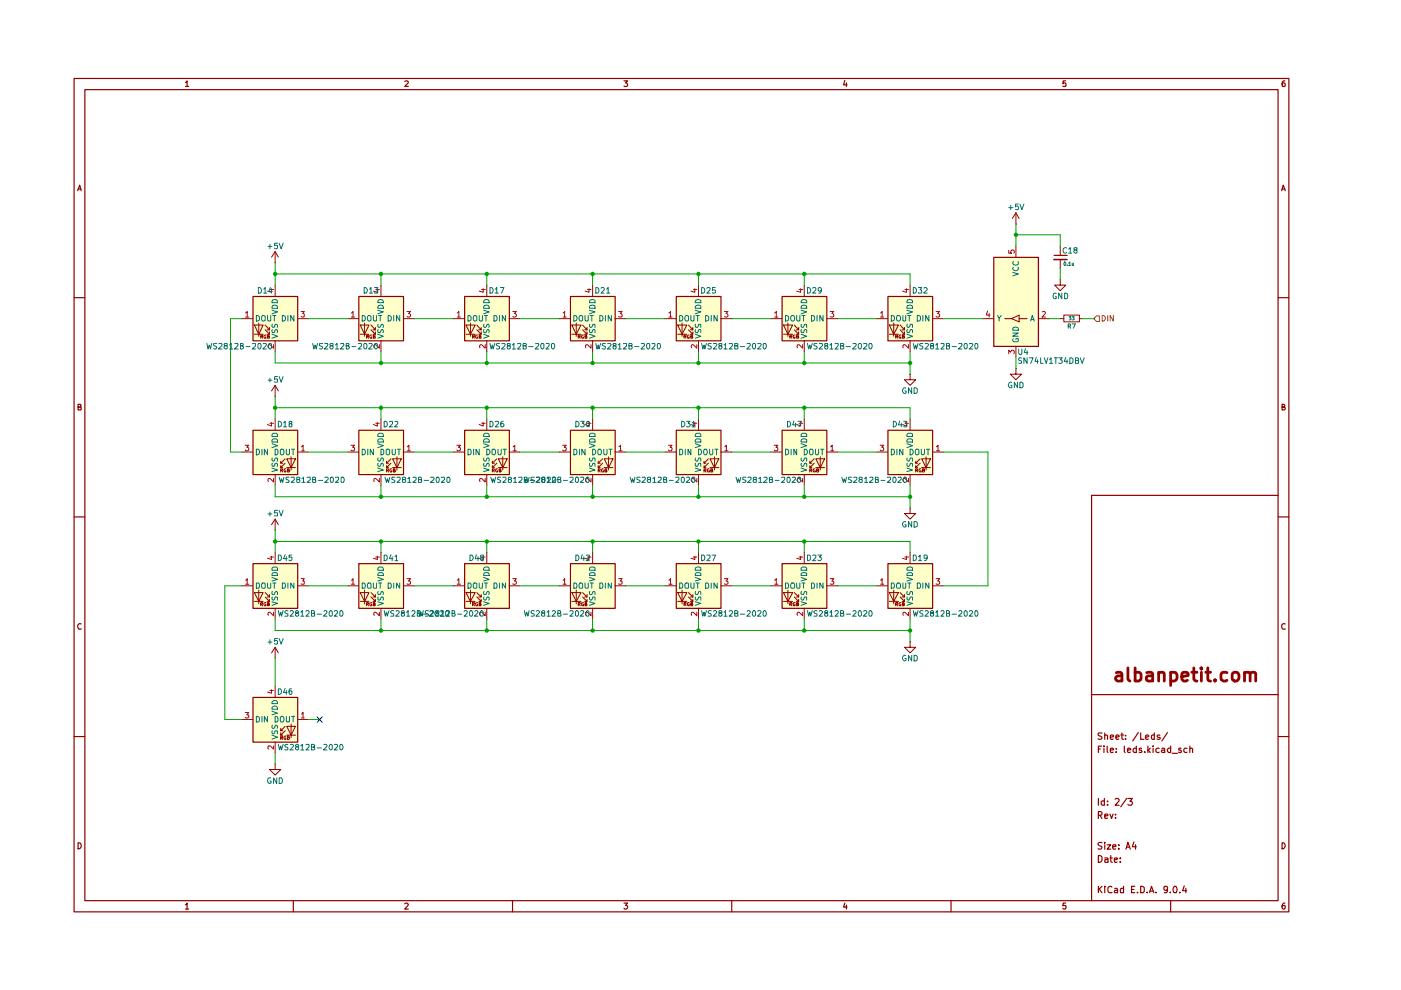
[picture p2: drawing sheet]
<svg xmlns="http://www.w3.org/2000/svg" width="297mm" height="210mm" viewBox="0 0 297 210" stroke-linecap="round" stroke-linejoin="round" font-family="sans-serif">
<g fill="none" stroke="#8f0000" stroke-width=".25">
<path d="M15.7 16.6h257.6v176.7h-257.6zM18 19h253v172h-253zM39.3 17.5l.4-.4v1.2M39.3 18.3h.7M85.8 17.2l.5-.1 .3 .3-.8 .9h.8M132.3 17.1h.8l-.5 .5 .5 .2v.4l-.2 .1-.6-.1M179.1 17.1l-.2 .9h.7M179.5 17.6v.7M225.9 17.1h-.5l-.1 .6 .2-.1 .4 .1v.6l-.6-.1M272.4 17.1l-.4 .1-.2 .5 .1 .6h.5v-.6l-.3-.1-.3 .2M16.5 40.4l.4-1.2 .3 1.2M16.6 40.1h.5"/>
<path d="M271.7 40.4l.4-1.2 .4 1.2M271.8 40.1h.6M15.7 63.1h2.3M271 63.1h2.3M16.6 86.3h.4l.1-.2v-.3l-.5-.1v1.2h.5l.1-.4-.2-.2M271.8 86.3l.5-.1v-.4l-.5-.1v1.2h.5l.2-.4-.3-.2M15.7 109.6h2.3M271 109.6h2.3M271 105h-39.6v86M17.2 132.3a.61 .61 0 0 0-.7 .3 .61 .61 0 0 0 .2 .8l.5-.1M272.5 132.3l-.3-.1a.67 .67 0 0 0-.5 .5 .67 .67 0 0 0 .3 .7l.5-.1M15.7 156.2h2.3"/>
<path d="M231.4 147.3h39.6M232.9 158.8h.4M233.6 158.2h-.7v1.4M233.6 155.4h-.6l-.2 .3 .2 .3 .6 .3a.51 .51 0 0 1-.3 .5 .51 .51 0 0 1-.5-.1M234.1 158.2v.1M234.1 158.6v1M234.2 156l.2-.2 .4 .2v.8M234.2 155.4v1.4M234.7 158.2v1.2l.2 .2M235.4 159h.7l-.1-.3-.4-.1-.2 .2v.6l.2 .2 .4-.1M235.4 156.3l.7-.1-.1-.3-.4-.1-.2 .2v.6l.2 .2 .4-.1M236.6 156.3l.7-.1-.1-.3-.4-.1-.2 .2v.6l.2 .2 .4-.1"/>
<path d="M236.7 159.4v.2M236.7 158.7v.1M237.6 155.8h.6M237.9 155.4v1.2l.3 .2M238.4 158.2v1.2l.1 .2M238.6 156.6v.2M238.6 155.9v.1M239.1 159h.6l-.1-.3-.4-.1-.1 .2v.6l.1 .2 .4-.1M240.9 158.7l-.4-.1-.3 .3v.4l.3 .3 .4-.1M240.9 158.2v1.4M241.3 155.3l-1.1 1.8M241.9 155.4v1.4h.6"/>
<path d="M242 158.7l-.3-.1-.2 .3 .1 .1h.3l.2 .4-.2 .2-.4-.1M242.7 159.4v.2M242.9 156.3l.6-.1-.1-.4-.5 .2v.6l.2 .2 .4-.1M243.4 158.2v1.4M243.5 159l.4 .6M243.9 158.6l-.5 .5M244.5 158.2v.1M244.5 158.6v1M244.7 155.9l-.3-.1-.3 .2v.6l.3 .2 .3-.1M244.7 155.4v1.4M245.7 158.7l-.4-.1-.2 .3v.4l.2 .3 .4-.1M245.9 155.9l-.3-.1-.3 .3 .3 .2h.3l.1 .3-.3 .2-.4-.1"/>
<path d="M246.3 158.7l.5-.1 .1 .2v.8M246.9 159h-.6v.2l.2 .4 .4-.1M247.5 155.3l-1.2 1.8M248.2 158.7l-.4-.1-.3 .3v.4l.3 .3 .4-.1M248.2 158.2v1.4M248.5 159.7h1.1M250.4 158.7l-.3-.1-.2 .3 .1 .1h.3l.2 .4-.2 .2-.4-.1M251.7 158.7l-.5-.1-.2 .3v.4l.2 .3 .5-.1M252.3 158.8l.1-.2 .5 .2v.8M252.3 158.2v1.4M271 156.2h2.3M16.6 178.7a.64 .64 0 0 1 .6 .6 .64 .64 0 0 1-.6 .7z"/>
<path d="M232.9 172.8h.7v-.5l-.2-.2h-.5v1.4M232.9 169.3v1.4M233.2 172.8l.4 .7M233.6 178.7l-.6-.1-.2 .3 .2 .4 .6 .3-.3 .4h-.5M234.1 169.9l-.4-.1-.2 .3v.4l.2 .2 .4-.1M234.1 169.3v1.4M234.2 173l.7-.1-.1-.2h-.6v.7h.6M234.2 178.6v.2M234.2 179.1v.9M234.7 179.1h.8l-.8 .9h.8M234.8 170.6v.1M234.8 169.9v.1"/>
<path d="M235.3 172.6l.4 .9 .3-.9M235.9 179.5h.7l-.1-.4h-.5l-.1 .2 .1 .7h.5M236.4 169.5l.6-.2 .3 .2-.1 .4-.8 .8h.9M236.5 173.4v.1M236.5 172.7v.1M237.2 179.9v.1M237.2 179.1v.2M238.9 179.6h.6M238.9 169.3l-1.3 1.8M239.1 169.3h1l-.5 .6 .4 .1 .1 .5-.3 .2-.7-.1M240.4 178.5l-.3 1h.8M240.7 179.1v.9"/>
<path d="M271.8 178.7a.64 .64 0 0 1 .7 .6 .64 .64 0 0 1-.7 .7zM39.3 191.8h.2l.2-.3v1.2M39.3 192.7h.7M62.2 191v2.3M85.8 191.6l.5-.1 .3 .2-.8 1h.8M108.7 191v2.3M132.3 191.5h.8l-.5 .5 .5 .2v.3l-.3 .2h-.3l-.2-.1M155.2 191v2.3M179.1 191.5l-.2 .8h.7M179.5 191.9v.8M201.6 191v2.3M225.9 191.5h-.5l-.1 .6 .6-.1v.7h-.4l-.2-.1"/>
<path d="M232.9 181.4h.3l.4 .3v.8l-.4 .3h-.3zM232.9 187.9v1.4M233 188.5l.6 .8M233.6 187.9l-.7 .8M234.2 181.9h.6l.1 .9M234.2 187.9v.2M234.2 188.3v1M234.9 182.2l-.7 .1v.5h.7M235.3 181.9h.5M235.5 181.4v1.2l.3 .2M235.8 188.1l-.5-.2-.4 .4v.7l.3 .3 .6-.1M236.3 182.3l.6-.1v-.3h-.6v.2v.7h.6"/>
<path d="M236.3 188.4l.4-.1 .2 .3v.7h-.6v-.5l.6-.1M237.5 182.7v.1M237.5 181.9v.2M238.2 187.9v1.4h-.6v-.9h.6M238.7 180l.4-1.4 .5 1.4M239.9 188.6h.5M240.6 187.9h-.7v1.4h.7M241.2 189.2v.1M241.9 187.9h.3l.4 .4v.7l-.2 .3h-.5zM243.2 189.2v.1M243.7 189.3l.4-1.4 .5 1.4M243.8 188.9h.7"/>
<path d="M245.1 189.2v.1M247.5 188.5v.2l-.2 .1-.5-.1v-.7l.5-.1 .2 .2v.9l-.2 .3h-.5M248.1 189.2v.1M248.2 191v2.3M249 187.9a.78 .78 0 0 1 .6 .6 .78 .78 0 0 1-.2 .8h-.4l-.2-.3a.85 .85 0 0 1 .2-1.1zM250.1 189.2v.1M251.1 187.8l-.4 1h.9M251.4 188.3v1M272.4 191.5h-.2a.93 .93 0 0 0-.3 1.2h.5l.1-.5-.1-.2h-.5l-.1 .2"/>
</g>
<g fill="none" stroke="#8f0000" stroke-width=".59">
<path d="M236.7 142.6h1l.2 .3v1.5M237.9 143.2l-1 .1a.56 .56 0 0 0-.4 .5 .56 .56 0 0 0 .4 .6h.6l.4-.2M239.1 141.6v2.4l.5 .4M240.7 142.6a.99 .99 0 0 1 1.2 .2v1.3a.86 .86 0 0 1-1.2 .1M240.7 141.6v2.8M243.1 142.6a.93 .93 0 0 1 1.3 .3v1.5M244.4 143.2l-.9 .1-.4 .2-.1 .2 .1 .5 .4 .2h.6l.3-.2M245.7 142.8a.73 .73 0 0 1 1.1 .1v1.5M245.7 142.5v1.9M248.2 142.6a.97 .97 0 0 1 1.4 .4v.8l-.2 .3a.86 .86 0 0 1-1.2 .1M248.2 142.5v2.8M250.6 143.5l1.3-.3-.1-.6-.8-.1-.4 .4v1.1l.1 .2 .3 .2h.5l.3-.2"/>
<path d="M252.7 142.5h1.1M253.1 141.6v2.4l.4 .4h.3M254.7 141.6l-.1 .1 .1 .2 .1-.2-.1-.1v.3M254.7 142.5v1.9M255.7 142.5h1M256.1 141.6v2.4l.1 .2 .5 .2M257.6 144.1l.2 .1-.2 .2-.1-.2 .1-.1v.3M260.1 142.6a.99 .99 0 0 0-1.1 .2v1.3a.86 .86 0 0 0 1.1 .1M261.3 142.8a.78 .78 0 0 1 1.4 .2v.8a.73 .73 0 0 1-.7 .6 .73 .73 0 0 1-.8-.6zM263.9 142.8a.73 .73 0 0 1 1.1 .1v1.5M263.9 142.5v1.9M265 142.9a.79 .79 0 0 1 1.1-.3l.1 1.8"/>
</g>
<g fill="#ffffc9">
<path d="M143.4 119.5h9.5v9.5h-9.5z"/>
<path d="M165.8 119.5h9.5v9.5h-9.5z"/>
<path d="M188.3 91.2h9.4v9.4h-9.4z"/>
<path d="M165.8 91.2h9.5v9.4h-9.5z"/>
<path d="M188.3 119.5h9.4v9.5h-9.4z"/>
<path d="M53.6 147.9h9.5v9.5h-9.5z"/>
<path d="M76.1 119.5h9.5v9.5h-9.5z"/>
<path d="M98.5 119.5h9.5v9.5h-9.5z"/>
<path d="M120.9 119.5h9.5v9.5h-9.5z"/>
<path d="M53.6 119.5h9.5v9.5h-9.5z"/>
<path d="M98.5 91.2h9.5v9.4h-9.5z"/>
<path d="M120.9 91.2h9.5v9.4h-9.5z"/>
<path d="M143.4 62.9h9.5v9.4h-9.5z"/>
<path d="M143.4 91.2h9.5v9.4h-9.5z"/>
<path d="M120.9 62.9h9.5v9.4h-9.5z"/>
<path d="M98.5 62.9h9.5v9.4h-9.5z"/>
<path d="M188.3 62.9h9.4v9.4h-9.4z"/>
<path d="M165.8 62.9h9.5v9.4h-9.5z"/>
<path d="M210.7 54.6h9.5v18.8h-9.5z"/>
<path d="M76.1 62.9h9.5v9.4h-9.5z"/>
<path d="M53.6 91.2h9.5v9.4h-9.5z"/>
<path d="M76.1 91.2h9.5v9.4h-9.5z"/>
<path d="M53.6 62.9h9.5v9.4h-9.5z"/>
</g>
<g fill="none" stroke="#8f0000" stroke-width=".21">
<path d="M96.1 67.6h2.4M98.8 68.9h2l-1.1 2zM98.8 70.9h2M99.7 68.5v2.8M100.2 71.4h.4v-.3l-.4-.1v.7M100.3 71.4l.3 .3M101.1 68.9l.9 1v-.5M101.1 69.9l.9 1v-.5M101.3 71l-.5 .2v.3l.2 .2h.3l-.1-.2M101.5 69.9h.5M101.5 70.9h.5M101.6 71.4l.3-.1v-.3h-.3v.7h.3l.1-.2-.1-.1"/>
<path d="M103.2 60.5v2.3M103.2 72.2v2.4M107.9 67.6h2.3M118.5 67.6h2.4M121.2 68.9h2l-1 2zM121.2 70.9h2M122.2 68.5v2.8M122.6 71.4h.4v-.3l-.4-.1v.7M122.8 71.4l.2 .3M123.5 68.9l1 1v-.5M123.5 69.9l1 1v-.5M123.7 71h-.3l-.1 .4 .1 .3h.3l-.1-.2"/>
<path d="M124 69.9h.5M124 70.9h.5M124 71.4l.4-.1-.1-.3h-.3v.7h.4l.1-.2-.2-.1M125.6 60.5v2.3M125.6 72.2v2.4M130.4 67.6h2.3M141 67.6h2.3M143.7 68.9h1.9l-1 2zM143.7 70.9h1.9M144.6 68.5v2.8M145 71.4h.5v-.3l-.5-.1v.7M145.2 71.4l.3 .3"/>
<path d="M146 68.9l.9 1v-.5M146 69.9l.9 1v-.5M146.1 71h-.2l-.2 .4 .2 .3h.2l-.1-.2M146.4 69.9h.5M146.4 70.9h.5M146.5 71.4l.3-.1-.1-.3h-.2v.7h.3l.1-.2-.2-.1M148.1 60.5v2.3M148.1 72.2v2.4M152.8 67.6h2.4M163.4 67.6h2.4M166.1 68.9h2l-1.1 2zM166.1 70.9h2"/>
<path d="M167 68.5v2.8M167.5 71.4h.4v-.3l-.4-.1v.7M167.6 71.4l.3 .3M168.4 68.9l.9 1v-.5M168.4 69.9l.9 1v-.5M168.6 71h-.3l-.2 .4 .2 .3h.3l-.1-.2M168.8 69.9h.5M168.8 70.9h.5M168.9 71.4l.3-.1v-.3h-.3v.7h.3l.1-.2-.1-.1M170.5 60.5v2.3M170.5 72.2v2.4M175.3 67.6h2.3"/>
<path d="M185.8 67.6h2.4M188.6 68.9h1.9l-1 2zM188.6 70.9h1.9M189.5 68.5v2.8M189.9 71.4h.4v-.3l-.4-.1v.7M190.1 71.4l.2 .3M190.8 68.9l1 1v-.5M190.8 69.9l1 1v-.5M191 71h-.2l-.2 .4 .2 .3h.2l-.1-.2M191.3 69.9h.5M191.3 70.9h.5M191.3 71.4h.4v-.4h-.4v.7l.5-.1-.2-.2"/>
<path d="M193 60.5v2.3M193 72.2v2.4M197.7 67.6h2.4M215.4 78.1v1.2h-1.2l1.2 1.2 1.2-1.2h-1.2M215.4 78.1h.1M96.1 95.8h2.4M103.2 88.8v2.4M104.4 99.7h.3l.1-.2-.4-.1v.7M104.4 98.2h.4M104.4 99.1h.4M104.6 99.7l.2 .4M105.3 97.3l-.9 .9v-.4"/>
<path d="M105.3 98.2l-.9 .9v-.4M105.5 99.4h-.3l-.1 .3 .1 .4h.3l-.1-.3M105.7 97.3h1.8l-.9 1.8zM105.7 99.1h1.8M105.8 99.7h.3l.1-.3h-.4v.7h.4l.1-.3-.2-.1M106.6 96.9v2.8M107.9 95.8h2.3M118.5 95.8h2.4M125.6 88.8v2.4M126.8 99.7h.4l.1-.2-.5-.1v.7M126.8 98.2h.5M126.8 99.1h.5"/>
<path d="M127 99.7l.3 .4M127.8 97.3l-1 .9v-.4M127.8 98.2l-1 .9v-.4M127.9 99.4h-.2l-.2 .3 .2 .4 .3-.1v-.2h-.2M128.1 97.3h1.9l-1 1.8zM128.1 99.1h1.9M128.3 99.7h.2l.1-.3h-.3v.7h.3l.1-.3-.2-.1M129 96.9v2.8M130.4 95.8h2.3M141 95.8h2.3M148.1 88.8v2.4M149.3 99.7h.3l.1-.2-.4-.1v.7"/>
<path d="M149.3 98.2h.4M149.3 99.1h.4M149.4 99.7l.3 .4M150.2 97.3l-.9 .9v-.4M150.2 98.2l-.9 .9v-.4M150.4 99.4h-.3l-.2 .3 .2 .4 .4-.1v-.2h-.2M150.5 97.3h1.9l-.9 1.8zM150.5 99.1h1.9M150.7 99.7h.3v-.3h-.3v.7h.3l.1-.3-.1-.1M151.5 96.9v2.8M152.8 95.8h2.4M163.4 95.8h2.4"/>
<path d="M170.5 88.8v2.4M171.7 99.7h.3l.1-.2-.4-.1v.7M171.7 98.2h.4M171.7 99.1h.4M171.9 99.7l.2 .4M172.6 97.3l-.9 .9v-.4M172.6 98.2l-.9 .9v-.4M172.8 99.4h-.2l-.2 .3 .2 .4 .3-.1v-.2h-.2M173 97.3h1.8l-.9 1.8zM173 99.1h1.8M173.1 99.7h.3l.2-.1-.1-.2h-.4v.7h.4l.1-.3-.2-.1M173.9 96.9v2.8"/>
<path d="M175.3 95.8h2.3M185.8 95.8h2.4M193 88.8v2.4M194.1 99.7h.4l.1-.2-.5-.1v.7M194.1 98.2h.5M194.1 99.1h.5M194.3 99.7l.3 .4M195.1 97.3l-1 .9v-.4M195.1 98.2l-1 .9v-.4M195.2 99.4h-.2l-.2 .3 .2 .4 .3-.1v-.2h-.1M195.4 97.3h1.9l-1 1.8zM195.4 99.1h1.9"/>
<path d="M195.6 99.7l.4-.1-.1-.2h-.3v.7h.3l.1-.3-.2-.1M196.3 96.9v2.8M197.7 95.8h2.4M58.3 112.4h.1M58.3 110.1l-.7 1.2M58.3 110.1l.7 1.2M58.3 110.1v2.3M58.3 117.1v2.4M80.8 117.1v2.4M103.2 100.6v2.4M103.2 117.1v2.4M125.6 100.6v2.4"/>
<path d="M125.6 117.1v2.4M148.1 100.6v2.4M148.1 117.1v2.4M170.5 100.6v2.4M170.5 117.1v2.4M193 107.7v1.2h-1.2l1.2 1.2 1.1-1.2h-1.1M193 107.7h.1M193 100.6v2.4M193 117.1v2.4M51.2 124.2h2.4M53.9 125.6h1.9l-.9 1.9zM53.9 127.5h1.9"/>
<path d="M54.9 125.1v2.9M55.3 128.1h.3l.1-.3h-.4v.6M55.5 128.1l.2 .3M56.2 125.6l.9 1v-.5M56.2 126.6l.9 .9v-.4M56.4 127.8l-.4 .1v.4l.1 .1h.3l-.1-.3M56.6 126.6h.5M56.6 127.5h.5M56.7 128.1l.4-.1v-.2h-.4v.6h.4v-.2l-.1-.1M58.3 139.5h.1M58.3 128.9v2.4M58.3 137.2v2.3"/>
<path d="M58.3 137.2l-.7 1.2M58.3 137.2l.7 1.2M63.1 124.2h2.3M73.7 124.2h2.3M76.4 125.6h1.8l-.9 1.9zM76.4 127.5h1.8M77.3 125.1v2.9M77.7 128.1h.4v-.3h-.4v.6M77.9 128.1l.2 .3M78.7 125.6l.9 1v-.5M78.7 126.6l.9 .9v-.4M78.8 127.8l-.4 .1v.4l.2 .1h.2l-.1-.3"/>
<path d="M79.1 126.6h.5M79.1 127.5h.5M79.2 128.1l.3-.1v-.2h-.3v.6h.3l.1-.2-.2-.1M80.8 128.9v2.4M85.5 124.2h2.3M96.1 124.2h2.4M98.8 125.6h2l-1.1 1.9zM98.8 127.5h2M99.7 125.1v2.9M100.2 128.1h.3l.1-.3h-.4v.6M100.3 128.1l.3 .3M101.1 125.6l.9 1v-.5"/>
<path d="M101.1 126.6l.9 .9v-.4M101.3 127.8l-.5 .1v.4l.2 .1h.3l-.1-.3M101.5 126.6h.5M101.5 127.5h.5M101.6 128.1l.3-.1v-.2h-.3v.6h.3l.1-.2-.1-.1M103.2 128.9v2.4M107.9 124.2h2.3M118.5 124.2h2.4M121.2 125.6h2l-1 1.9zM121.2 127.5h2M122.2 125.1v2.9M122.6 128.1h.3l.1-.3h-.4v.6"/>
<path d="M122.8 128.1l.2 .3M123.5 125.6l1 1v-.5M123.5 126.6l1 .9v-.4M123.7 127.8h-.3l-.1 .2 .1 .4h.3l-.1-.3M124 126.6h.5M124 127.5h.5M124 128.1l.4-.1v-.2h-.4v.6h.4l.1-.2-.2-.1M125.6 128.9v2.4M130.4 124.2h2.3M141 124.2h2.3M143.7 125.6h1.9l-1 1.9zM143.7 127.5h1.9"/>
<path d="M144.6 125.1v2.9M145 128.1h.4l.1-.3h-.5v.6M145.2 128.1l.3 .3M146 125.6l.9 1v-.5M146 126.6l.9 .9v-.4M146.1 127.8h-.2l-.2 .2 .2 .4h.2l-.1-.3M146.4 126.6h.5M146.4 127.5h.5M146.5 128.1l.3-.1v-.2h-.3v.6h.3l.1-.2-.2-.1M148.1 128.9v2.4M152.8 124.2h2.4M163.4 124.2h2.4"/>
<path d="M166.1 125.6h2l-1.1 1.9zM166.1 127.5h2M167 125.1v2.9M167.5 128.1h.3l.1-.3h-.4v.6M167.6 128.1l.3 .3M168.4 125.6l.9 1v-.5M168.4 126.6l.9 .9v-.4M168.6 127.8h-.3l-.2 .2 .2 .4h.3l-.1-.3M168.8 126.6h.5M168.8 127.5h.5M168.9 128.1l.3-.1v-.2h-.3v.6h.3l.1-.2-.1-.1M170.5 128.9v2.4"/>
<path d="M175.3 124.2h2.3M185.8 124.2h2.4M188.6 125.6h1.9l-1 1.9zM188.6 127.5h1.9M189.5 125.1v2.9M189.9 128.1h.3l.1-.3h-.4v.6M190.1 128.1l.2 .3M190.8 125.6l1 1v-.5M190.8 126.6l1 .9v-.4M191 127.8h-.2l-.2 .2 .2 .4h.2l-.1-.3M191.3 126.6h.5M191.3 127.5h.5"/>
<path d="M191.3 128.1h.3l.1-.3h-.4v.6h.4l.1-.2-.2-.1M193 136.1v1.1h-1.2l1.2 1.2 1.1-1.2h-1.1M193 136.1h.1M193 128.9v2.4M197.7 124.2h2.4M51.2 152.6h2.4M58.3 145.5v2.3M58.3 157.3v2.4M59.5 156.5l.4-.1v-.3l-.4-.1v.8M59.5 154.9h.4M59.5 155.9h.4M59.7 156.5l.2 .3"/>
<path d="M60.5 154l-1 .9v-.5M60.5 154.9l-1 1v-.5M60.6 156.1l-.1-.1-.2 .2v.5l.2 .1v-.3M60.8 154h1.9l-1 1.9zM60.8 155.9h1.9M61 156.4h.3v-.3l-.3-.1v.8l.4-.2-.2-.2M61.7 153.5v2.9M63.1 152.6h2.3M58.3 162v1.2h1.2l-1.2 1.1-1.2-1.1h1.2M58.3 162h.1"/>
</g>
<g fill="none" stroke="#8f0000" stroke-width=".25">
<path d="M98.5 62.9h9.5v9.4h-9.5zM120.9 62.9h9.5v9.4h-9.5zM143.4 62.9h9.5v9.4h-9.5zM165.8 62.9h9.5v9.4h-9.5zM188.3 62.9h9.4v9.4h-9.4zM98.5 91.2h9.5v9.4h-9.5zM120.9 91.2h9.5v9.4h-9.5zM143.4 91.2h9.5v9.4h-9.5zM165.8 91.2h9.5v9.4h-9.5zM188.3 91.2h9.4v9.4h-9.4zM53.6 119.5h9.5v9.5h-9.5zM76.1 119.5h9.5v9.5h-9.5z"/>
<path d="M98.5 119.5h9.5v9.5h-9.5zM120.9 119.5h9.5v9.5h-9.5zM143.4 119.5h9.5v9.5h-9.5zM165.8 119.5h9.5v9.5h-9.5zM188.3 119.5h9.4v9.5h-9.4zM53.6 147.9h9.5v9.5h-9.5z"/>
</g>
<g fill="none" stroke="#b20000" stroke-width=".21">
<path d="M96.9 66.4l.4-.4v1.2M96.9 67.2h.7M102.1 61.4h.8M102.4 61.2v.8l-.8-.3M102.9 73.1v.7l-.9-.7-.3 .2 .1 .4M108.7 66h.8l-.4 .5 .4 .2-.1 .4h-.7M119.4 66.4l.3-.4v1.2M119.4 67.2h.7M124.5 61.4h.8M124.9 61.2v.8l-.9-.3M125.3 73.1v.7l-.8-.7-.4 .2 .1 .4M131.1 66h.8l-.4 .5 .4 .2-.1 .4h-.7"/>
<path d="M141.8 66.4l.4-.4v1.2M141.8 67.2h.7M147 61.4h.7M147.3 61.2v.8l-.8-.3M147.7 73.1v.7l-.8-.7-.3 .2v.4M153.6 66h.7l-.4 .5 .4 .2v.4h-.7M164.3 66.4l.3-.4v1.2M164.3 67.2h.6M169.4 61.4h.8M169.8 61.2v.8l-.9-.3M170.2 73.1v.7l-.9-.7-.3 .2 .1 .4M176 66h.8l-.4 .5 .4 .2-.1 .4h-.7"/>
<path d="M186.7 66.4l.3-.4v1.2M186.7 67.2h.7M191.9 61.4h.7M192.2 61.2v.8l-.9-.3M192.6 73.1v.7l-.8-.7-.4 .2 .1 .4M198.5 66h.7l-.4 .5 .4 .2-.1 .4h-.6M96.9 94.4h.7l-.4 .4 .3 .1v.6l-.5 .1-.1-.2M102.1 89.7h.8M102.4 89.6v.7l-.8-.3M108.8 94.7l.3-.3v1.2M108.8 95.6h.7M119.3 94.4h.8l-.5 .4 .4 .1v.6l-.5 .1-.2-.2"/>
<path d="M124.5 89.7h.8M124.9 89.6v.7l-.9-.3M131.2 94.7l.4-.3v1.2M131.2 95.6h.7M141.7 94.4h.8l-.4 .4 .3 .1v.6l-.5 .1-.2-.2M147 89.7h.7M147.3 89.6v.7l-.8-.3M153.7 94.7l.3-.3v1.2M153.7 95.6h.6M164.2 94.4h.7l-.4 .4 .4 .3-.1 .4-.5 .1-.1-.2M169.4 89.7h.8M169.8 89.6v.7l-.9-.3"/>
<path d="M176.1 94.7l.3-.3v1.2M176.1 95.6h.7M186.6 94.4h.8l-.5 .4 .5 .3-.1 .4-.5 .1-.2-.2M191.9 89.7h.7M192.2 89.6v.7l-.9-.3M198.5 94.7l.4-.3v1.2M198.5 95.6h.7M57.2 118.1h.8M57.6 117.9v.7l-.9-.2M79.7 118.1h.7M80 117.9v.7l-.8-.2M102.1 118.1h.8"/>
<path d="M102.4 117.9v.7l-.8-.2M102.9 101.4v.8l-.9-.8-.3 .3 .1 .4M124.5 118.1h.8M124.9 117.9v.7l-.9-.2M125.3 101.4v.8l-.8-.8-.4 .3 .1 .4M147 118.1h.7M147.3 117.9v.7l-.8-.2M147.7 101.4v.8l-.8-.8-.3 .3v.4M169.4 118.1h.8M169.8 117.9v.7l-.9-.2M170.2 101.4v.8l-.9-.8-.3 .3 .1 .4M191.9 118.1h.7"/>
<path d="M192.2 117.9v.7l-.9-.2M192.6 101.4v.8l-.8-.8-.4 .3 .1 .4M52.1 123l.3-.3v1.2M52.1 123.9h.6M58 129.8v.8l-.9-.8-.3 .2 .1 .5M63.8 122.7h.7l-.3 .5 .3 .1v.5h-.7M74.5 123l.3-.3v1.2M74.5 123.9h.7M80.4 129.8v.8l-.8-.8-.4 .2 .1 .5M86.3 122.7h.7l-.4 .5 .4 .2v.3l-.1 .2-.6-.1M96.9 123l.4-.3v1.2M96.9 123.9h.7"/>
<path d="M102.9 129.8v.8l-.9-.8-.3 .2 .1 .5M108.7 122.7h.8l-.4 .5 .4 .2v.3l-.2 .2-.6-.1M119.4 123l.3-.3v1.2M119.4 123.9h.7M125.3 129.8v.8l-.8-.8-.4 .2 .1 .5M131.1 122.7h.8l-.4 .5 .4 .2v.3l-.2 .2-.6-.1M141.8 123l.4-.3v1.2M141.8 123.9h.7M147.7 129.8v.8l-.8-.8-.3 .2v.5M153.6 122.7h.7l-.4 .5 .4 .2v.3l-.1 .2-.6-.1M164.3 123l.3-.3v1.2M164.3 123.9h.6"/>
<path d="M170.2 129.8v.8l-.9-.8-.3 .2 .1 .5M176 122.7h.8l-.4 .5 .4 .2v.3l-.2 .2-.6-.1M186.7 123l.3-.3v1.2M186.7 123.9h.7M192.6 129.8v.8l-.8-.8-.4 .2 .1 .5M198.5 122.7h.7l-.4 .5 .4 .2v.3l-.1 .2-.6-.1M52 151h.7l-.4 .6h.4v.5h-.7M57.2 146.4h.8M57.6 146.2v.8l-.9-.3M58 158.2v.6l-.7-.6h-.4v.6M63.9 151.4l.4-.4v1.2M63.9 152.2h.6"/>
</g>
<g fill="none" stroke="#006f6f" stroke-width=".21">
<path d="M99.2 66.9l.6 .2 .1 .3-.1 .5-.3 .2h-.3zM100.6 66.9l.5 .2v.8l-.5 .2a.78 .78 0 0 1 0-1.2zM101.6 66.9v.9l.3 .3 .4-.1v-1.1M102.5 65.8l1.2 .3-1.2 .4M102.5 70.9l1.2 .4-1.2 .4M102.6 69.8l-.1 .6 .2 .1h.3l.2-.5 .3-.2 .2 .3-.1 .4M102.6 68.7l-.1 .5 .3 .2 .2-.1 .2-.5 .3-.1 .2 .3-.1 .4M102.7 64.8h.8l.2 .6h-1.2zM102.7 63.6h.8l.2 .6h-1.2zM102.7 66.9h.7M103 66.9v1.2M104.7 66.9l.6 .2 .1 .3-.1 .5-.3 .2h-.3z"/>
<path d="M105.9 66.9v1.2M107.2 66.9v1.2l-.7-1.2v1.2M121.7 66.9l.6 .2v.3v.5l-.4 .2h-.2zM122.9 67.1l.2-.2 .4 .2v.8l-.2 .2-.4-.2zM124 66.9v.9l.3 .3 .4-.1v-1.1M125 65.8l1.2 .3-1.2 .4M125 70.9l1.2 .4-1.2 .4M125.1 69.8l-.1 .6 .1 .1h.4l.3-.7 .4 .2v.5M125.1 68.7v.6h.4l.1-.5 .4-.1 .2 .1v.6M125.1 64.8h.9l.2 .1v.5h-1.2zM125.1 63.6h.9l.2 .2v.4h-1.2zM125.1 66.9h.7"/>
<path d="M125.5 66.9v1.2M127.2 66.9l.6 .2v.3v.5l-.4 .2h-.2zM128.4 66.9v1.2M129.6 66.9v1.2l-.7-1.2v1.2M144.1 66.9l.6 .2 .1 .3-.1 .5-.3 .2h-.3zM145.3 67.1l.2-.2 .5 .2-.1 .9-.4 .1-.2-.2zM146.5 66.9v.9l.2 .3 .5-.1v-1.1M147.4 65.8l1.2 .3-1.2 .4M147.4 70.9l1.2 .4-1.2 .4M147.5 69.8l-.1 .6 .2 .1h.3l.4-.7 .3 .2v.5M147.5 68.7v.6h.4l.2-.5 .3-.1 .2 .1v.6M147.6 64.8h.8l.2 .1v.5h-1.2z"/>
<path d="M147.6 63.6h.8l.2 .2v.4h-1.2zM147.6 66.9h.7M147.9 66.9v1.2M149.6 66.9l.6 .2 .1 .3-.1 .5-.3 .2h-.3zM150.8 66.9v1.2M152.1 66.9v1.2l-.7-1.2v1.2M166.5 66.9l.6 .2 .1 .3-.1 .5-.3 .2h-.3zM167.7 67.1l.3-.2a.6 .6 0 0 1 .5 .6 .6 .6 0 0 1-.5 .6l-.4-.5zM168.9 66.9v.9l.3 .3 .4-.1v-1.1M169.8 65.8l1.2 .3-1.2 .4M169.8 70.9l1.2 .4-1.2 .4M169.9 69.8l-.1 .6 .2 .1h.3l.4-.7 .3 .2v.5"/>
<path d="M169.9 68.7v.6h.4l.2-.5 .4-.1 .1 .1v.6M170 64.8h.9l.1 .1v.5h-1.2zM170 63.6h.9l.1 .2v.4h-1.2zM170 66.9h.7M170.3 66.9v1.2M172 66.9a.6 .6 0 0 1 .7 .6 .6 .6 0 0 1-.7 .6zM173.2 66.9v1.2M174.5 66.9v1.2l-.7-1.2v1.2M189 66.9l.6 .2 .1 .3-.1 .5-.4 .2h-.2zM190.2 67.1l.2-.2a.6 .6 0 0 1 .5 .6 .6 .6 0 0 1-.5 .6l-.3-.5zM191.4 66.9v1.1l.2 .1 .4-.1v-1.1M192.3 65.8l1.2 .3-1.2 .4"/>
<path d="M192.3 70.9l1.2 .4-1.2 .4M192.4 69.8l-.1 .6 .1 .1h.4l.3-.7 .4 .2v.5M192.4 68.7v.6h.4l.2-.5 .3-.1 .2 .1v.6M192.4 64.8h.9l.2 .1v.5h-1.2zM192.4 63.6h.9l.2 .2v.4h-1.2zM192.4 66.9h.7M192.8 66.9v1.2M194.5 66.9h.3l.4 .2v.7l-.4 .3h-.3zM195.7 66.9v1.2M196.9 66.9v1.2l-.6-1.2v1.2M99.2 95.2h.5a.66 .66 0 0 1 .2 .8 .66 .66 0 0 1-.7 .4zM100.4 95.2v1.2"/>
<path d="M101.6 95.2v1.2l-.7-1.2v1.2M102.5 94.1l1.2 .4-1.2 .4M102.5 99.2l1.2 .5-1.2 .3M102.6 93.2l.3-.2h.6l.2 .4v.3h-1.2zM102.6 92l.3-.1h.6l.2 .3v.3h-1.2zM102.6 98.2l-.1 .4 .3 .3 .2-.1 .2-.5 .3-.1 .2 .3-.1 .4M102.6 97.1l-.1 .4 .3 .3 .2-.1 .3-.6h.3v.7M103.2 95.2h.4a.66 .66 0 0 1 .3 .8 .66 .66 0 0 1-.7 .4zM104.3 95.4l.2-.2h.4a.86 .86 0 0 1-.1 1.2l-.5-.1zM105.6 95.2v1l.2 .2 .5-.2v-1M106.7 95.2h.7M107 95.2v1.2"/>
<path d="M121.7 95.2h.4a.66 .66 0 0 1 .2 .8 .66 .66 0 0 1-.6 .4zM122.9 95.2v1.2M124 95.2v1.2l-.6-1.2v1.2M125 94.1l1.2 .4-1.2 .4M125 99.2l1.2 .5-1.2 .3M125.1 93.2l.2-.2h.6l.3 .2v.5h-1.2zM125.1 92l.2-.1h.6l.3 .1v.5h-1.2zM125.1 98.2v.6h.4l.1-.5 .4-.1 .2 .1v.6M125.1 97.1l-.1 .4 .2 .3 .3-.1 .2-.6h.4l.1 .7M125.6 95.2h.5a.66 .66 0 0 1 .2 .8 .66 .66 0 0 1-.7 .4zM126.9 95.2h.4a.86 .86 0 0 1 0 1.2h-.3a.86 .86 0 0 1-.1-1.2zM128 95.2v1l.3 .2 .4-.2v-1"/>
<path d="M129.1 95.2h.7M129.5 95.2v1.2M144.1 95.2h.4a.66 .66 0 0 1 .3 .8 .66 .66 0 0 1-.7 .4zM145.3 95.2v1.2M146.5 95.2v1.2l-.6-1.2v1.2M147.4 94.1l1.2 .4-1.2 .4M147.4 99.2l1.2 .5-1.2 .3M147.5 98.2v.6h.4l.2-.5 .3-.1 .2 .1v.6M147.5 97.1l-.1 .4 .3 .3 .2-.1 .3-.6h.3l.1 .7M147.6 93.1l.7-.1 .3 .2v.5h-1.2zM147.6 91.9h.7l.3 .1v.5h-1.2zM148.1 95.2h.4a.66 .66 0 0 1 .2 .8 .66 .66 0 0 1-.6 .4z"/>
<path d="M149.4 95.2h.4a.86 .86 0 0 1-.1 1.2h-.3a.86 .86 0 0 1 0-1.2zM150.5 95.2v1l.2 .2 .4-.2v-1M151.6 95.2h.6M151.9 95.2v1.2M166.5 95.2h.5a.66 .66 0 0 1 .2 .8 .66 .66 0 0 1-.7 .4zM167.7 95.2v1.2M168.9 95.2v1.2l-.6-1.2v1.2M169.8 94.1l1.2 .4-1.2 .4M169.8 99.2l1.2 .5-1.2 .3M169.9 93.2l.3-.2h.6l.2 .2v.5h-1.2zM169.9 92l.3-.1h.6l.2 .1v.5h-1.2zM169.9 98.2v.6h.4l.2-.5 .4-.1 .1 .1v.6"/>
<path d="M169.9 97.1l-.1 .4 .3 .3 .2-.1 .3-.6h.3l.1 .7M170.5 95.2h.4a.66 .66 0 0 1 .3 .8 .66 .66 0 0 1-.7 .4zM171.8 95.2h.4l.2 .2v.9l-.5 .1a.86 .86 0 0 1-.1-1.2zM172.9 95.2v1l.2 .2 .5-.2v-1M174 95.2h.7M174.3 95.2v1.2M189 95.2h.4a.66 .66 0 0 1 .2 .8 .66 .66 0 0 1-.6 .4zM190.2 95.2v1.2M191.4 95.2v1.2l-.6-1.2v1.2M192.3 94.1l1.2 .4-1.2 .4M192.3 99.2l1.2 .5-1.2 .3M192.4 93.2l.2-.2h.6l.3 .2v.5h-1.2z"/>
<path d="M192.4 92l.2-.1h.6l.3 .1v.5h-1.2zM192.4 98.2v.6h.4l.2-.5 .3-.1 .2 .1v.6M192.4 97.1l-.1 .4 .2 .3 .3-.1 .2-.6h.4l.1 .7M193 95.2h.4a.66 .66 0 0 1 .2 .8 .66 .66 0 0 1-.6 .4zM194.2 95.2h.4l.2 .2v.9l-.5 .1a.86 .86 0 0 1-.1-1.2zM195.3 95.2v1l.3 .2 .4-.2v-1M196.4 95.2h.7M196.8 95.2v1.2M54.4 123.6h.4l.1 .2 .1 .5-.2 .4h-.4zM55.6 123.6h.4l.2 .2v.8l-.6 .1a.87 .87 0 0 1 0-1.1zM56.7 123.6v.9l.2 .2 .5-.1v-1M57.7 122.4l1.1 .5-1.1 .3"/>
<path d="M57.7 127.6l1.1 .3-1.1 .5M57.7 121.6l.3-.2h.6l.2 .6h-1.1zM57.7 120.4l.3-.2h.6l.2 .4v.3h-1.1zM57.7 126.6v.4l.2 .3 .4-.3 .1-.4h.4v.7M57.7 125.4v.5l.1 .2 .5-.2v-.3l.2-.2 .3 .2v.5M57.8 123.6h.7M58.2 123.6v1.1M59.9 123.6h.4l.2 .2v.5l-.2 .4h-.4zM61 123.6v1.1M62.3 123.6v1.1l-.7-1.1v1.1M76.8 123.6h.4l.2 .2 .1 .5-.3 .4h-.4zM78.1 123.6h.4l.2 .2v.8l-.6 .1a.87 .87 0 0 1 0-1.1z"/>
<path d="M79.2 123.6v.9l.1 .2 .5-.1v-1M80.1 122.4l1.2 .5-1.2 .3M80.1 127.6l1.2 .3-1.2 .5M80.2 121.6l.2-.2h.6l.3 .6h-1.2zM80.2 120.4l.2-.2h.6l.3 .4v.3h-1.2zM80.2 126.6l-.1 .4 .2 .3 .3-.1 .3-.6h.3v.7M80.2 125.4l-.1 .5 .2 .2h.3l.3-.7 .4 .2-.1 .5M80.3 123.6h.6M80.6 123.6v1.1M82.3 123.6h.4l.2 .2 .1 .5-.3 .4h-.4zM83.5 123.6v1.1M84.8 123.6v1.1l-.7-1.1v1.1"/>
<path d="M99.2 123.6h.5l.1 .2 .1 .5-.2 .4h-.5zM100.5 123.6h.4l.2 .2v.8l-.6 .1a.87 .87 0 0 1 0-1.1zM101.6 123.6v.9l.2 .2 .5-.1v-1M102.5 122.4l1.2 .5-1.2 .3M102.5 127.6l1.2 .3-1.2 .5M102.6 121.6l.3-.2h.6l.2 .6h-1.2zM102.6 120.4l.3-.2h.6l.2 .4v.3h-1.2zM102.6 126.6l-.1 .4 .3 .3 .2-.1 .3-.6h.3v.7M102.6 125.4l-.1 .5 .2 .2h.3l.4-.7 .3 .2-.1 .5M102.7 123.6h.7M103 123.6v1.1M104.7 123.6h.5l.1 .2 .1 .5-.2 .4h-.5z"/>
<path d="M105.9 123.6v1.1M107.2 123.6v1.1l-.7-1.1v1.1M121.7 123.6h.4l.2 .2v.5l-.2 .4h-.4zM122.9 123.6h.5l.1 .2v.8l-.6 .1a.87 .87 0 0 1 0-1.1zM124 123.6v.9l.2 .2 .5-.1v-1M125 122.4l1.2 .5-1.2 .3M125 127.6l1.2 .3-1.2 .5M125.1 121.6l.2-.2h.6l.3 .2v.4h-1.2zM125.1 120.4l.2-.2h.6l.3 .2v.5h-1.2zM125.1 126.6l-.1 .4 .2 .3 .3-.1 .2-.6h.4l.1 .7M125.1 125.4l-.1 .5 .1 .2h.4l.3-.7 .4 .2v.5M125.1 123.6h.7"/>
<path d="M125.5 123.6v1.1M127.2 123.6h.4l.2 .2v.5l-.2 .4h-.4zM128.4 123.6v1.1M129.6 123.6v1.1l-.7-1.1v1.1M144.1 123.6h.4l.2 .2 .1 .5-.3 .4h-.4zM145.4 123.6h.5l.1 .2v.8l-.6 .1a.87 .87 0 0 1 0-1.1zM146.5 123.6v.9l.1 .2 .6-.1v-1M147.4 122.4l1.2 .5-1.2 .3M147.4 127.6l1.2 .3-1.2 .5M147.5 120.4l.2-.2h.6l.3 .2v.5h-1.2zM147.5 126.6l-.1 .4 .3 .3 .2-.1 .3-.6h.3l.1 .7M147.5 125.4l-.1 .5 .2 .2h.3l.4-.7 .3 .2v.5"/>
<path d="M147.6 121.5l.7-.1 .3 .2v.4h-1.2zM147.6 123.6h.7M147.9 123.6v1.1M149.6 123.6h.4l.2 .2 .1 .5-.3 .4h-.4zM150.8 123.6v1.1M152.1 123.6v1.1l-.7-1.1v1.1M166.5 123.6h.5l.1 .2 .1 .5-.2 .4h-.5zM167.8 123.6h.5a.87 .87 0 0 1 0 1.1h-.5a.87 .87 0 0 1 0-1.1zM168.9 123.6v.9l.2 .2 .5-.1v-1M169.8 122.4l1.2 .5-1.2 .3M169.8 127.6l1.2 .3-1.2 .5M169.9 121.6l.3-.2h.6l.2 .2v.4h-1.2z"/>
<path d="M169.9 120.4l.3-.2h.6l.2 .2v.5h-1.2zM169.9 126.6l-.1 .4 .3 .3 .2-.1 .3-.6h.3l.1 .7M169.9 125.4l-.1 .5 .2 .2h.3l.4-.7 .3 .2v.5M170 123.6h.7M170.3 123.6v1.1M172 123.6h.5l.1 .2 .1 .5-.2 .4h-.5zM173.2 123.6v1.1M174.5 123.6v1.1l-.7-1.1v1.1M189 123.6h.4l.2 .2 .1 .5-.3 .4h-.4zM190.2 123.6h.6a.87 .87 0 0 1 0 1.1h-.6a.87 .87 0 0 1 0-1.1zM191.4 123.6l.1 1.1 .5-.1v-1M192.3 122.4l1.2 .5-1.2 .3"/>
<path d="M192.3 127.6l1.2 .3-1.2 .5M192.4 121.6l.2-.2h.6l.3 .2v.4h-1.2zM192.4 120.4l.2-.2h.6l.3 .2v.5h-1.2zM192.4 126.6l-.1 .4 .2 .3 .3-.1 .2-.6h.4l.1 .7M192.4 125.4l-.1 .5 .1 .2h.4l.3-.7 .4 .2v.5M192.4 123.6h.7M192.8 123.6v1.1M194.5 123.6h.5l.2 .3v.6l-.2 .2h-.5zM195.7 123.6v1.1M196.9 123.6v1.1l-.6-1.1v1.1M54.4 151.9a.66 .66 0 0 1 .6 .4 .66 .66 0 0 1-.2 .8h-.4zM55.5 151.9v1.2"/>
<path d="M56.7 151.9v1.2l-.7-1.2v1.2M57.7 150.8l1.1 .4-1.1 .4M57.7 155.9l1.1 .4-1.1 .4M57.7 149.9l.6-.2a.57 .57 0 0 1 .5 .7h-1.1zM57.7 148.8l.6-.3a.57 .57 0 0 1 .5 .7h-1.1zM57.7 154.9v.5l.2 .2 .4-.2 .1-.5h.4v.7M57.7 153.8v.5l.1 .1 .5-.1v-.3l.2-.2 .3 .2v.4M58.3 151.9l.5 .1 .1 .2v.6l-.1 .3h-.5zM59.4 152.1l.5-.2a.86 .86 0 0 1 .1 1.2h-.4l-.2-.2zM60.7 151.9l.1 1.2h.5l.1-1.2M61.8 151.9h.7M62.1 151.9v1.2"/>
</g>
<path d="M232.5 67h.6v1.2h-.6l-.6-.6z" fill="#fff"/>
<path d="M232.5 67h.6v1.2h-.6l-.6-.6zM233.7 66.9a.6 .6 0 0 1 .7 .6 .6 .6 0 0 1-.7 .6zM234.9 66.9v1.2M236.1 66.9v1.2l-.7-1.2v1.2" fill="none" stroke="#7c6100" stroke-width=".21"/>
<g fill="none" stroke="#8f0000" stroke-width=".21">
<path d="M58.3 55.7h.1M58.3 53.3l-.7 1.2M58.3 53.3l.7 1.2M58.3 53.3v2.4M215.4 47.5h.1M215.4 45.1v2.4M215.4 52.2v2.3M215.4 45.1l.7 1.2M215.4 45.1l-.8 1.2M224.8 59.3v1.2h-1.2l1.2 1.1 1.2-1.1h-1.2M224.8 59.3h.1M224.8 52.2v1.9"/>
<path d="M224.8 55v1.9M51.2 67.6h2.4M53.9 68.9h1.9l-.9 2zM53.9 70.9h1.9M54.9 68.5v2.8M55.3 71.4h.3v-.4h-.3v.7M55.5 71.4l.2 .3M56.2 68.9l.9 1v-.5M56.2 69.9l.9 1v-.5M56.4 71l-.4 .2v.3l.1 .2h.3l-.1-.2M56.6 69.9h.5M56.6 70.9h.5"/>
<path d="M56.7 71.4l.4-.1-.1-.3h-.3v.7h.4v-.2l-.1-.1M58.3 60.5v2.3M58.3 72.2v2.4M63.1 67.6h2.3M73.7 67.6h2.3M76.4 68.9h1.8l-.9 2zM76.4 70.9h1.8M77.3 68.5v2.8M77.7 71.4h.4v-.4h-.4v.7M77.9 71.4l.2 .3M78.7 68.9l.9 1v-.5M78.7 69.9l.9 1v-.5"/>
<path d="M78.8 71l-.4 .2v.3l.2 .2h.2l-.1-.2M79.1 69.9h.5M79.1 70.9h.5M79.2 71.4l.3-.1-.1-.3h-.2v.7h.3l.1-.2-.2-.1M80.8 60.5v2.3M80.8 72.2v2.4M85.5 67.6h2.3M193 79.3v1.2h-1.2l1.2 1.2 1.1-1.2h-1.1M193 79.3h.1M208.3 67.6h2.4M213 67.6h1.5M214.5 67.6l1.6-.8v1.4z"/>
<path d="M215.4 73.4v2.4M216.1 67.6h1.7M220.1 67.6h2.4M224.8 67.6h.8M225.6 66.8h3.3v1.4h-3.3zM228.9 67.6h.6M51.2 95.8h2.4M58.3 84.1h.1M58.3 81.7v2.4M58.3 88.8v2.4M58.3 81.7l-.7 1.2M58.3 81.7l.7 1.2"/>
<path d="M59.5 99.7h.4v-.2l-.4-.1v.7M59.5 98.2h.4M59.5 99.1h.4M59.7 99.7l.2 .4M60.5 97.3l-1 .9v-.4M60.5 98.2l-1 .9v-.4M60.6 99.4h-.2l-.2 .3 .2 .4h.2l-.1-.3M60.8 97.3h1.9l-1 1.8zM60.8 99.1h1.9M61 99.7h.2l.1-.3h-.3v.7h.3l.1-.3-.2-.1M61.7 96.9v2.8M63.1 95.8h2.3"/>
<path d="M73.7 95.8h2.3M80.8 88.8v2.4M82 99.7h.3l.1-.2-.4-.1v.7M82 98.2h.4M82 99.1h.4M82.1 99.7l.3 .4M82.9 97.3l-.9 .9v-.4M82.9 98.2l-.9 .9v-.4M83.1 99.4h-.3l-.2 .3 .2 .4h.3l-.1-.3M83.2 97.3h1.9l-.9 1.8zM83.2 99.1h1.9M83.4 99.7h.3v-.3h-.3v.7h.3l.1-.3-.1-.1"/>
<path d="M84.2 96.9v2.8M85.5 95.8h2.3M58.3 100.6v2.4M80.8 100.6v2.4"/>
</g>
<path d="M210.7 54.6h9.5v18.8h-9.5zM223.5 54.1h2.8M53.6 62.9h9.5v9.4h-9.5zM76.1 62.9h9.5v9.4h-9.5zM53.6 91.2h9.5v9.4h-9.5zM76.1 91.2h9.5v9.4h-9.5z" fill="none" stroke="#8f0000" stroke-width=".25"/>
<g fill="none" stroke="#b20000" stroke-width=".21">
<path d="M213.9 53.1v.6h.6l-.2-.4 .2-.3 .5 .1v.6M52.1 66.4l.3-.4v1.2M52.1 67.2h.6M57.2 61.4h.8M57.6 61.2v.8l-.9-.3M58 73.1v.7l-.9-.7-.3 .2 .1 .4M63.8 66h.7l-.3 .5 .3 .1v.5h-.7M74.5 66.4l.3-.4v1.2M74.5 67.2h.7M79.7 61.4h.7M80 61.2v.8l-.8-.3M80.4 73.1v.7l-.8-.7-.4 .2 .1 .4"/>
<path d="M86.3 66h.7l-.4 .5 .4 .2v.4h-.7M209.4 66l-.3 .8h.8M209.7 66.5v.7M213.9 75v-.7l.4 .4 .2-.4h.5v.7M221 66.1l.4-.1 .3 .4-.8 .8h.8M52 94.4h.7l-.4 .4 .4 .1v.6l-.5 .1-.2-.2M57.2 89.7h.8M57.6 89.6v.7l-.9-.3M63.9 94.7l.4-.3v1.2M63.9 95.6h.6M74.4 94.4h.8l-.4 .4 .3 .1v.6l-.5 .1-.2-.2M79.7 89.7h.7"/>
<path d="M80 89.6v.7l-.8-.3M86.4 94.7l.3-.3v1.2M86.4 95.6h.6M58 101.4v.8l-.9-.8-.3 .3 .1 .4M80.4 101.4v.8l-.8-.8-.4 .3 .1 .4"/>
</g>
<g fill="none" stroke="#006f6f" stroke-width=".21">
<path d="M214.7 57.7l1.2 .4-1.2 .4M214.9 56.6l-.2 .3a.67 .67 0 0 0 .5 .5 .67 .67 0 0 0 .7-.3l-.1-.5M214.9 55.5l-.2 .2a.67 .67 0 0 0 .5 .5 .67 .67 0 0 0 .7-.2l-.1-.5M54.4 66.9l.5 .2 .1 .3-.1 .5-.3 .2h-.2zM55.7 66.9l.5 .2v.8l-.5 .2a.78 .78 0 0 1 0-1.2zM56.7 66.9v.9l.3 .3 .4-.1v-1.1M57.7 65.8l1.1 .3-1.1 .4M57.7 70.9l1.1 .4-1.1 .4M57.7 69.8v.6l.1 .1h.3l.4-.7 .3 .3v.4M57.7 68.7v.6a.44 .44 0 0 0 .5 0 .44 .44 0 0 0 .1-.5h.5v.6M57.8 64.8h.9l.1 .6h-1.1zM57.8 63.6h.9l.1 .6h-1.1z"/>
<path d="M57.8 66.9h.7M58.2 66.9v1.2M59.9 66.9l.6 .2v.3v.5l-.4 .2h-.2zM61 66.9v1.2M62.3 66.9v1.2l-.7-1.2v1.2M76.8 66.9l.6 .2 .1 .3-.1 .5-.4 .2h-.2zM78.1 66.9l.6 .2v.8l-.6 .2a.78 .78 0 0 1 0-1.2zM79.2 66.9v.9l.2 .3 .4-.1v-1.1M80.1 65.8l1.2 .3-1.2 .4M80.1 70.9l1.2 .4-1.2 .4M80.2 69.8l-.1 .6 .2 .1h.3l.3-.7 .4 .3-.1 .4M80.2 68.7v.6h.4l.2-.5 .2-.1 .3 .3-.1 .4"/>
<path d="M80.3 64.8h.8l.2 .6h-1.2zM80.3 63.6h.8l.2 .6h-1.2zM80.3 66.9h.6M80.6 66.9v1.2M82.3 66.9l.6 .2 .1 .3-.1 .5-.4 .2h-.2zM83.5 66.9v1.2M84.8 66.9v1.2l-.7-1.2v1.2M211.5 66.9l.3 .6 .5-.6M211.8 67.5v.6M214.7 70.6h1.2l-1.2 .7h1.2M214.8 71.8l-.1 .3 .4 .4h.5l.3-.2v-.5h-.5v.2M214.9 69.4h.8l.2 .2v.4h-1.2z"/>
<path d="M218.5 68.1l.4-1.2 .4 1.2M218.6 67.7h.6M54.4 95.2h.4a.66 .66 0 0 1 .2 .8 .66 .66 0 0 1-.6 .4zM55.5 95.2v1.2M56.7 95.2v1.2l-.7-1.2v1.2M57.7 94.1l1.1 .4-1.1 .4M57.7 99.2l1.1 .5-1.1 .3M57.7 93.2l.3-.2h.6l.2 .4v.3h-1.1zM57.7 92l.3-.1h.6l.2 .3v.3h-1.1zM57.7 98.2v.6a.44 .44 0 0 0 .5-.1 .44 .44 0 0 0 .1-.4h.5v.6M57.7 97.1v.4l.2 .3 .4-.3 .1-.4h.4v.7M58.3 95.2h.5l.1 .3v.6l-.3 .3h-.3z"/>
<path d="M59.4 95.4l.2-.2h.4a.86 .86 0 0 1-.1 1.2l-.5-.1zM60.7 95.2v1l.3 .2 .4-.2v-1M61.8 95.2h.7M62.1 95.2v1.2M76.8 95.2h.4a.66 .66 0 0 1 .2 .8 .66 .66 0 0 1-.6 .4zM78 95.2v1.2M79.2 95.2v1.2l-.7-1.2v1.2M80.1 94.1l1.2 .4-1.2 .4M80.1 99.2l1.2 .5-1.2 .3M80.2 93.2l.2-.2h.6l.3 .4v.3h-1.2zM80.2 92l.2-.1h.6l.3 .3v.3h-1.2zM80.2 98.2v.6h.4l.2-.5 .2-.1 .3 .3-.1 .4"/>
<path d="M80.2 97.1l-.1 .4 .2 .3 .3-.1 .3-.6h.3v.7M80.8 95.2h.4l.2 .3v.6l-.4 .3h-.2zM81.9 95.4l.1-.2h.5a.86 .86 0 0 1-.1 1.2l-.5-.1zM83.1 95.2v1l.3 .2 .4-.2v-1M84.2 95.2h.7M84.6 95.2v1.2"/>
</g>
<path d="M223.4 55h2.8" fill="none" stroke="#8f0000" stroke-width=".34"/>
<g fill="none" stroke="#00a000" stroke-width=".21">
<path d="M58.3 58.1h134.7v2.4M58.3 55.7v4.8M80.8 58.1v2.4M103.2 58.1v2.4M125.6 58.1v2.4M148.1 58.1v2.4M170.5 58.1v2.4M215.4 47.5v4.7M215.4 49.8h9.4v2.4M224.8 56.9v2.4M51.2 67.6h-2.3v28.2h2.3M58.3 74.6v2.4h134.7"/>
<path d="M65.4 67.6h8.3M80.8 74.6v2.4M87.8 67.6h8.3M103.2 74.6v2.4M110.2 67.6h8.3M125.6 74.6v2.4M132.7 67.6h8.3M148.1 74.6v2.4M155.2 67.6h8.2M170.5 74.6v2.4M177.6 67.6h8.2M193 74.6v4.7"/>
<path d="M200.1 67.6h8.2M215.4 75.8v2.3M222.5 67.6h2.3M229.5 67.6h2.4M58.3 86.4h134.7v2.4M58.3 84.1v4.7M65.4 95.8h8.3M80.8 86.4v2.4M87.8 95.8h8.3M103.2 86.4v2.4M110.2 95.8h8.3M125.6 86.4v2.4"/>
<path d="M132.7 95.8h8.3M148.1 86.4v2.4M155.2 95.8h8.2M170.5 86.4v2.4M177.6 95.8h8.2M200.1 95.8h9.4v28.4h-9.4M58.3 114.8h134.7v2.3M58.3 103v2.3h134.7M58.3 112.4v4.7M80.8 103v2.3M80.8 114.8v2.3M103.2 103v2.3"/>
<path d="M103.2 114.8v2.3M125.6 103v2.3M125.6 114.8v2.3M148.1 103v2.3M148.1 114.8v2.3M170.5 103v2.3M170.5 114.8v2.3M193 103v4.7M51.2 124.2h-3.5v28.4h3.5M58.3 131.3v2.4h134.7M58.3 139.5v6M65.4 124.2h8.3"/>
<path d="M80.8 131.3v2.4M87.8 124.2h8.3M103.2 131.3v2.4M110.2 124.2h8.3M125.6 131.3v2.4M132.7 124.2h8.3M148.1 131.3v2.4M155.2 124.2h8.2M170.5 131.3v2.4M177.6 124.2h8.2M193 131.3v4.8M58.3 159.7v2.3"/>
<path d="M65.4 152.6h2.3"/>
</g>
<path d="M67.2 152l1.1 1.2M68.3 152l-1.1 1.2" fill="none" stroke="#00008f" stroke-width=".21"/>
<g fill="#00a000">
<circle cx="170.5" cy="114.8" r=".47"/>
<circle cx="148.1" cy="114.8" r=".47"/>
<circle cx="193" cy="105.3" r=".47"/>
<circle cx="170.5" cy="105.3" r=".47"/>
<circle cx="148.1" cy="105.3" r=".47"/>
<circle cx="170.5" cy="133.7" r=".47"/>
<circle cx="193" cy="133.7" r=".47"/>
<circle cx="148.1" cy="133.7" r=".47"/>
<circle cx="125.6" cy="133.7" r=".47"/>
<circle cx="125.6" cy="105.3" r=".47"/>
<circle cx="125.6" cy="114.8" r=".47"/>
<circle cx="58.3" cy="114.8" r=".47"/>
<circle cx="103.2" cy="133.7" r=".47"/>
<circle cx="80.8" cy="133.7" r=".47"/>
<circle cx="103.2" cy="114.8" r=".47"/>
<circle cx="103.2" cy="105.3" r=".47"/>
<circle cx="103.2" cy="86.4" r=".47"/>
<circle cx="103.2" cy="77" r=".47"/>
<circle cx="125.6" cy="77" r=".47"/>
<circle cx="125.6" cy="86.4" r=".47"/>
<circle cx="125.6" cy="58.1" r=".47"/>
<circle cx="148.1" cy="58.1" r=".47"/>
<circle cx="103.2" cy="58.1" r=".47"/>
<circle cx="170.5" cy="77" r=".47"/>
<circle cx="148.1" cy="86.4" r=".47"/>
<circle cx="170.5" cy="86.4" r=".47"/>
<circle cx="148.1" cy="77" r=".47"/>
<circle cx="170.5" cy="58.1" r=".47"/>
<circle cx="193" cy="77" r=".47"/>
<circle cx="215.4" cy="49.8" r=".47"/>
<circle cx="58.3" cy="58.1" r=".47"/>
<circle cx="58.3" cy="86.4" r=".47"/>
<circle cx="80.8" cy="58.1" r=".47"/>
<circle cx="80.8" cy="77" r=".47"/>
<circle cx="80.8" cy="86.4" r=".47"/>
<circle cx="80.8" cy="114.8" r=".47"/>
<circle cx="80.8" cy="105.3" r=".47"/>
</g>
<g fill="none" stroke="#006f6f" stroke-width=".21">
<path d="M56.8 52.2h.9M57.2 51.8v.9M58.8 51.6h-.5l-.1 .5h.6v.5l-.1 .1h-.4l-.1-.1M59.2 51.6l.4 1.1 .4-1.1M213.9 44h.9M214.3 43.5v.9M215.9 43.3h-.6v.6l.4-.2 .3 .2-.1 .5h-.6M216.2 43.3l.5 1.1 .4-1.1M225.7 55.5l.3 .2v.4l-.2 .2a.43 .43 0 0 1-.3-.4 .43 .43 0 0 1 .2-.4zM226.1 52.6l-.2-.1a.6 .6 0 0 0-.5 .6 .6 .6 0 0 0 .5 .6l.2-.2M226.3 56.2v.1M226.6 55.8l.2-.3v.8"/>
<path d="M226.6 52.8l.3-.3v1.2M226.6 56.3h.4M226.6 53.7h.6M227.3 55.8v.4h.3M227.6 55.8v.5M227.9 53l-.2-.3 .1-.1h.5v.3l-.5 .2-.1 .2 .2 .4 .4-.2v-.4l-.1-.1M43.9 72.8l.2 1.2 .3-.8 .2 .8 .3-1.2M46 72.8l-.7 .1v.3l.7 .5-.3 .3-.4-.1M46.4 72.9l.6-.1 .1 .4-.8 .8h.8M47.8 73.3l-.3-.3 .2-.2h.4l.1 .4-.7 .3v.2l.3 .3 .4-.2v-.4l-.2-.1M48.7 73.2l.3-.4v1.2M48.7 74h.7"/>
<path d="M49.8 72.9l.6-.1 .1 .4-.8 .8h.8M51 73.3h.5v-.5h-.5v1.2h.4l.2-.4-.3-.3M52.2 73.5h.8M53.5 72.9h.7v.4l-.7 .7h.7M54.7 73l.2-.2a.6 .6 0 0 1 .5 .4 .6 .6 0 0 1-.2 .7l-.3 .1-.2-.3zM54.8 61a.66 .66 0 0 1 .6 .4 .66 .66 0 0 1-.2 .7h-.4zM55.8 72.9l.6-.1 .1 .4-.8 .8h.8M55.9 61.3l.3-.3v1.1M55.9 62.1h.7M57.1 72.8h.3l.2 .2v.7l-.3 .3a.71 .71 0 0 1-.2-1.2zM57.3 61l-.3 .8h.7M57.6 61.4v.7"/>
<path d="M58.8 79.8h-.5l-.1 .6 .6-.1v.6h-.6M59.2 79.8l.4 1.2 .4-1.2M66.3 72.8l.2 1.2 .3-.8 .3 .8 .2-1.2M68.4 72.8l-.7 .1v.3l.7 .5-.2 .3-.5-.1M68.8 72.9l.6-.1 .1 .4-.8 .8h.8M70.2 73.3l-.3-.3 .2-.2h.4l.1 .4-.7 .3v.2l.3 .3 .4-.2v-.4l-.2-.1M71.1 73.2l.4-.4v1.2M71.1 74h.7M72.2 72.9l.6-.1 .1 .4-.8 .8h.8M73.4 73.3h.5v-.5h-.5v1.2h.4l.3-.4-.4-.3M74.6 73.5h.8M75.9 72.9h.7v.4l-.7 .7h.7"/>
<path d="M77.1 73l.2-.2a.6 .6 0 0 1 .6 .4 .6 .6 0 0 1-.3 .7l-.2 .1-.3-.3zM77.2 61a.66 .66 0 0 1 .7 .4 .66 .66 0 0 1-.3 .7h-.4zM78.2 72.9l.6-.1 .1 .4-.8 .8h.8M78.3 61.3l.4-.3v1.1M78.3 62.1h.7M79.4 61h.7l-.3 .5 .3 .1v.5h-.7M79.5 72.8h.3l.2 .2v.7l-.2 .3a.71 .71 0 0 1-.3-1.2zM103.9 72.8l.2 1.2 .3-.8 .2 .8 .3-1.2M103.9 61a.66 .66 0 0 1 .6 .4 .66 .66 0 0 1-.2 .7h-.4zM105 61.3h.2l.1-.3v1.1M105 62.1h.7M105.9 72.8h-.5l-.2 .2 .2 .3 .5 .2v.3l-.2 .2-.5-.1"/>
<path d="M106.1 61h.7l-.5 1.1M106.4 72.9l.5-.1 .2 .4-.8 .8h.8M107.8 73.3l-.3-.2 .1-.3h.5v.4l-.5 .1-.1 .2 .1 .4 .2 .1 .4-.3-.1-.4h-.2M108.6 73.2l.4-.4v1.2M108.6 74h.7M109.7 72.9h.7v.4l-.7 .7h.7M110.9 73.3h.5l.2-.3-.2-.2h-.5v1.2h.5l.2-.2v-.3l-.3-.2M112.1 73.5h.9M113.5 72.9l.6-.1 .1 .4-.7 .8h.7M114.8 72.8h.3l.2 .2v.7l-.2 .3a.71 .71 0 0 1-.3-1.2zM115.8 72.9l.5-.1 .1 .5-.7 .7h.7M116.9 73l.2-.2a.6 .6 0 0 1 .6 .4 .6 .6 0 0 1-.3 .7l-.2 .1-.3-.3z"/>
<path d="M126.3 72.8l.3 1.2 .2-.8 .2 .8 .3-1.2M126.3 61a.66 .66 0 0 1 .7 .4 .66 .66 0 0 1-.3 .7h-.4zM127.4 61.1l.2-.1h.3l.2 .1v.4l-.7 .6h.7M128.4 72.8h-.6l-.1 .2 .1 .3 .6 .2v.3l-.2 .2-.5-.1M128.6 61.3l.3-.3v1.1M128.6 62.1h.7M128.9 72.9l.5-.1 .1 .4-.7 .8h.7M130.2 73.3l-.2-.2v-.3h.6v.4l-.6 .1v.2v.4l.2 .1 .4-.3v-.4h-.2M131.1 73.2l.3-.4v1.2M131.1 74h.6M132.2 72.9h.6v.4l-.6 .7h.6M133.3 73.3h.6l.1-.3-.1-.2h-.6v1.2h.6l.1-.2v-.3l-.2-.2"/>
<path d="M134.5 73.5h1M136 72.9l.6-.1 .1 .4-.8 .8h.8M137.2 72.8h.4l.2 .2v.7l-.3 .3a.71 .71 0 0 1-.3-1.2zM138.3 72.9l.5-.1 .1 .5-.7 .7h.7M139.4 73l.1-.2a.6 .6 0 0 1 .6 .4 .6 .6 0 0 1-.2 .7l-.3 .1-.2-.3zM148.8 72.8l.2 1.2 .3-.8 .1 .8 .4-1.2M148.8 61a.66 .66 0 0 1 .6 .4 .66 .66 0 0 1-.2 .7h-.4zM149.9 61.1l.1-.1h.4l.1 .1v.4l-.6 .6h.6M150.8 72.8h-.5l-.2 .2 .2 .3 .5 .2v.3l-.2 .2-.5-.1M151.3 72.9l.5-.1 .2 .4-.8 .8h.8M151.6 61h-.6v.6l.6-.1 .1 .1v.4l-.1 .1h-.6M152.7 73.3l-.3-.2 .1-.3h.5v.4l-.5 .1-.1 .2 .1 .4 .2 .1 .4-.3-.1-.4h-.2"/>
<path d="M153.5 73.2l.3-.4v1.2M153.5 74h.7M154.6 72.9h.7v.4l-.7 .7h.7M155.8 73.3h.5l.2-.3-.2-.2h-.5v1.2h.5l.2-.2v-.3l-.3-.2M157 73.5h.9M158.4 72.9l.6-.1 .1 .4-.8 .8h.8M159.7 72.8h.3l.2 .2v.7l-.3 .3a.71 .71 0 0 1-.2-1.2zM160.7 72.9l.5-.1 .2 .4-.8 .8h.8M161.8 73l.2-.2a.6 .6 0 0 1 .5 .4 .6 .6 0 0 1-.2 .7l-.2 .1-.3-.3zM171.2 72.8l.2 1.2 .3-.8 .2 .8 .3-1.2M171.2 61a.66 .66 0 0 1 .7 .4 .66 .66 0 0 1-.3 .7h-.4zM172.3 61.1l.2-.1h.3l.2 .1v.4l-.7 .6h.7"/>
<path d="M173.2 72.8h-.5l-.1 .2 .1 .3 .5 .2v.3l-.1 .2-.5-.1M173.7 72.9l.5-.1 .2 .4-.7 .8h.7M174.2 61.5l-.3 .2-.4-.1v-.5l.4-.1a.81 .81 0 0 1 0 1.1h-.3M175.1 73.3l-.3-.2 .1-.3h.5v.4l-.5 .1-.1 .2v.2l.3 .3 .4-.3-.1-.4h-.1M175.9 73.2l.4-.4v1.2M175.9 74h.7M177 72.9h.7v.4l-.7 .7h.7M178.2 73.3h.5l.2-.3-.2-.2h-.5v1.2h.5l.2-.2v-.3l-.3-.2M179.4 73.5h.9M180.8 72.9l.6-.1 .1 .4-.7 .8h.7M182.1 72.8h.4l.1 .2v.7l-.2 .3a.71 .71 0 0 1-.3-1.2zM183.1 72.9l.5-.1 .2 .4-.8 .8h.8"/>
<path d="M184.2 73l.2-.2a.6 .6 0 0 1 .6 .4 .6 .6 0 0 1-.3 .7l-.2 .1-.3-.3zM193.6 72.8l.3 1.2 .2-.8 .2 .8 .3-1.2M193.6 61a.66 .66 0 0 1 .7 .4 .66 .66 0 0 1-.2 .7h-.5zM194.7 61h.7l-.3 .5 .3 .1v.5h-.7M195.7 72.8h-.5l-.2 .2 .2 .3 .5 .2v.3l-.2 .2-.5-.1M195.9 61.1l.4-.1 .3 .3-.8 .8h.8M196.2 72.9l.5-.1 .1 .4-.7 .8h.7M197.5 73.3l-.2-.2 .1-.3h.5v.4l-.5 .1-.1 .2v.2l.2 .3 .5-.3-.1-.4h-.2M198.4 73.2l.3-.4v1.2M198.4 74h.7M199.5 72.9h.7v.4l-.7 .7h.7M200.7 73.3h.5l.1-.3-.1-.2h-.5v1.2h.5l.1-.2v-.3l-.2-.2"/>
<path d="M201.8 73.5h1M203.3 72.9l.6-.1 .1 .4-.8 .8h.8M204.6 72.8h.3l.2 .2v.7l-.3 .3a.71 .71 0 0 1-.2-1.2zM205.6 72.9l.5-.1 .1 .4-.7 .8h.7M206.8 72.9v-.1a.6 .6 0 0 1 .6 .4 .6 .6 0 0 1-.2 .7l-.3 .1-.1-.2zM216 74v.9l.2 .3h.3l.2-.3v-.9M216.6 75.9h-.6v.4l.6 .3v.4h-.6M217.4 73.9l-.2 .9h.7M217.8 75.9v1.1l-.7-1.1v1.1M217.8 74.3v.9M218.3 75.9h.7l-.5 1.1M219.7 75.8l-.2 .8h.6"/>
<path d="M220 76.3v.7M220.6 75.9v1.1h.5M221.4 75.9l.4 1.1 .4-1.1M222.5 76.2l.3-.3v1.1M222.5 77h.7M223.5 75.9h.7M223.9 75.9v1.1M223.9 62.2l-.1-.1a.68 .68 0 0 0-.3 1.2h.4v-.5h-.1M224.5 75.9h.7l-.4 .4 .3 .1v.6h-.6M225.1 62.1v1.2l-.6-1.2v1.2M225.7 62.1a.66 .66 0 0 1 .7 .5 .66 .66 0 0 1-.3 .7h-.4zM226 75.8l-.4 .8h.8"/>
<path d="M226.2 76.3v.7M226.5 69.2l.5-.1v-.4h-.5v.9M226.7 67.1h.4l-.3 .3 .3 .3-.4 .1M226.7 69.2l.3 .4M226.8 75.9h.4l.3 .2v.7l-.3 .2h-.4zM227.3 67.1h.5l-.3 .3 .3 .3-.5 .1M227.3 68.7h.7l-.4 .9M228 76.5h.4l.3-.3-.1-.3h-.6v1.1h.5h.2v-.5h-.3M229 75.9l.4 1.1 .5-1.1M56.8 80.6h.9M57.2 80.2v.8M59 89.3l.6 .2 .1 .3-.1 .5-.3 .2h-.3z"/>
<path d="M60.1 89.7l.4-.4v1.2M60.1 90.5h.7M61.5 89.8l-.2-.1v-.3h.6v.3l-.6 .2v.5l.2 .1 .4-.1v-.5l-.2-.1M81.4 89.3l.6 .2 .1 .3-.1 .5-.3 .2h-.3zM82.5 89.4h.7v.4l-.7 .7h.7M83.7 89.4h.6v.4l-.6 .7h.6M103.9 89.3l.6 .2 .1 .3-.1 .5-.4 .2h-.2zM105 89.4h.7v.4l-.7 .7h.7M106.7 89.3l-.5 .3v.8h.6v-.4l-.2-.3h-.3l-.1 .3M122.1 89.3a.6 .6 0 0 1 .7 .6 .6 .6 0 0 1-.7 .6zM123.1 89.3h.8l-.5 .4 .4 .1v.6h-.7M124.5 89.4l.2-.1 .3 .3v.7l-.4 .2a.7 .7 0 0 1-.1-1.1z"/>
<path d="M144.5 89.3a.6 .6 0 0 1 .7 .6 .6 .6 0 0 1-.7 .6zM145.5 89.3h.8l-.4 .4 .3 .1v.6h-.7M146.7 89.7l.4-.4v1.2M146.7 90.5h.7M167 89.3a.6 .6 0 0 1 .6 .6 .6 .6 0 0 1-.6 .6zM168.3 89.2l-.2 .9h.7M168.7 89.7v.8M169.2 89.3h.7l-.5 1.2M189.4 89.3a.6 .6 0 0 1 .7 .6 .6 .6 0 0 1-.7 .6zM190.8 89.2l-.3 .9h.8M191.1 89.7v.8M191.6 89.3h.7l-.4 .4 .4 .2v.5h-.7"/>
<path d="M192 82.3l-.1-.1a.66 .66 0 0 0-.5 .5 .66 .66 0 0 0 .2 .7l.5-.1v-.4h-.2M193.3 82.2v1.2l-.7-1.2v1.2M193.8 82.2h.3l.4 .3v.6l-.2 .3h-.5zM214.5 81.1l-.1-.1a.66 .66 0 0 0-.6 .5 .66 .66 0 0 0 .2 .7l.5-.1v-.4h-.2M215.7 81v1.2l-.6-1.2v1.2M216.2 81h.4l.3 .4v.6l-.2 .2h-.5zM56.8 109h.9M57.2 108.5v.9M58.8 108.2h-.5l-.1 .6 .6-.1v.6h-.6M59 117.7h.4a.66 .66 0 0 1 .3 .7 .66 .66 0 0 1-.7 .5zM59.2 108.2l.4 1.2 .4-1.2M59.2 101.2l.3 1.1 .2-.8 .2 .8 .3-1.1"/>
<path d="M60.5 117.6l-.4 .8h.8M60.7 118v.9M61.3 101.2h-.6v.5l.5 .2 .1 .2-.1 .2h-.6M61.7 101.3h.7v.4l-.7 .6h.7M61.9 117.7h-.6v.5h.6v.5l-.2 .2h-.3l-.1-.2M63.1 101.7l-.2-.4 .5-.1 .2 .2-.3 .3-.4 .1 .1 .5h.4l.2-.4-.3-.2M64 101.5l.3-.3v1.1M64 102.3h.7M65.1 101.3h.7v.4l-.7 .6h.7M66.3 101.7h.5v-.5h-.5v1.1h.6l.1-.4-.3-.2M67.5 101.9h.9M68.9 101.3l.5-.1 .2 .3-.8 .8h.8"/>
<path d="M70.1 101.3l.1-.1a.6 .6 0 0 1 .6 .4 .6 .6 0 0 1-.3 .7l-.4-.1zM71.1 101.3h.7v.4l-.7 .6h.7M72.5 101.2a.6 .6 0 0 1 .6 .4 .6 .6 0 0 1-.3 .7h-.3l-.2-.2v-.8zM81.4 117.7h.5a.66 .66 0 0 1 .2 .7 .66 .66 0 0 1-.7 .5zM81.6 101.2l.4 1.1 .1-.8 .3 .8 .2-1.1M82.9 117.6l-.4 .8h.8M83.1 118v.9M83.7 101.2h-.6v.5l.6 .2v.2v.2h-.6M83.7 118l.4-.3v1.2M83.7 118.9h.6M84.2 101.3h.6v.4l-.6 .6h.6M85.5 101.7l-.2-.4 .6-.1 .1 .2-.2 .3-.5 .1 .1 .5h.5l.1-.2v-.2l-.2-.2"/>
<path d="M86.4 101.5l.4-.3v1.1M86.4 102.3h.7M87.5 101.3h.7v.4l-.7 .6h.7M88.7 101.7h.5l.1-.4-.6-.1v1.1h.6l.1-.4-.2-.2M89.9 101.9h.9M91.4 101.3l.5-.1 .1 .3-.7 .8h.7M92.5 101.3l.1-.1a.6 .6 0 0 1 .6 .4 .6 .6 0 0 1-.2 .7l-.5-.1zM93.6 101.3h.6v.4l-.6 .6h.6M94.7 101.3l.2-.1a.6 .6 0 0 1 .6 .4 .6 .6 0 0 1-.3 .7h-.3l-.2-.2zM99.7 117.7h.4a.66 .66 0 0 1 .2 .7 .66 .66 0 0 1-.6 .5zM101 117.6l-.2 .8h.7M101.3 118v.9"/>
<path d="M102.1 118.2l-.2-.3 .1-.2h.4l.1 .3-.6 .4v.2l.2 .3 .4-.2v-.4l-.1-.1M104.1 101.2l.3 1.1 .2-.8 .2 .8 .3-1.1M106.2 101.2h-.6v.5l.5 .2 .1 .2-.1 .2h-.6M106.6 101.3h.7v.4l-.7 .6h.7M107.9 101.7l-.1-.4 .5-.1 .2 .2-.3 .3-.4 .1 .1 .5h.4l.2-.2v-.2l-.3-.2M108.9 101.5l.3-.3v1.1M108.9 102.3h.7M110 101.3h.7v.4l-.7 .6h.7M111.2 101.7h.5v-.5h-.5v1.1h.6v-.4l-.2-.2M111.2 101.2l.2 1.1 .3-.8 .2 .8 .3-1.1M112.4 101.9h.9M113.3 101.2l-.7 .1 .1 .4 .6 .2-.2 .4h-.5"/>
<path d="M113.7 101.3l.6-.1 .1 .3-.8 .8h.8M113.8 101.3l.5-.1 .2 .3-.8 .8h.8M115 101.3l.1-.1a.6 .6 0 0 1 .5 .4 .6 .6 0 0 1-.2 .7l-.4-.1zM115.1 101.7l-.3-.4 .2-.1h.4l.1 .3-.7 .4 .2 .4h.4l.1-.5-.2-.1M116 101.3h.7v.4l-.7 .6h.7h-.7M116 101.5l.3-.3v1.1M117.1 101.3l.6-.1 .1 .3-.8 .8h.8M117.3 101.2a.6 .6 0 0 1 .6 .4 .6 .6 0 0 1-.2 .7h-.4l-.1-.2v-.8zM118.3 101.7h.5l.1-.4-.6-.1v1.1h.6l.1-.4-.3-.2M119.5 101.9h.8M120.8 101.3h.7v.4l-.7 .6h.7M122 101.3l.2-.1a.6 .6 0 0 1 .6 .4 .6 .6 0 0 1-.3 .7h-.3l-.2-.2z"/>
<path d="M122.1 117.7h.4a.66 .66 0 0 1 .2 .7 .66 .66 0 0 1-.6 .5zM123.1 101.3l.6-.1 .1 .3-.8 .8h.8M123.4 117.6l-.2 .8h.8M123.8 118v.9M124.3 117.8h.7v.4l-.7 .7h.7M124.4 101.2h.3l.2 .1v.8l-.2 .2h-.3l-.2-.4zM133.6 101.2l.3 1.1 .2-.8 .3 .8 .2-1.1M135.7 101.2l-.7 .1v.3l.7 .3-.1 .4h-.6M136.1 101.3l.6-.1 .1 .3-.7 .8h.7M137.5 101.7l-.3-.4 .2-.1h.4l.1 .3-.7 .4 .2 .4 .5-.1v-.4l-.1-.1M138.4 101.5l.4-.3v1.1M138.4 102.3h.7"/>
<path d="M139.5 101.3l.6-.1 .1 .3-.8 .8h.8M140.7 101.7h.5l.1-.4-.6-.1v1.1h.6l.1-.4-.3-.2M141.9 101.9h.8M143.3 101.3h.6v.4l-.6 .6h.6M144.6 101.2a.6 .6 0 0 1 .6 .4 .6 .6 0 0 1-.3 .7h-.3l-.2-.2v-.8zM145.5 101.3l.6-.1 .1 .3-.7 .8h.7M146.8 101.2h.4l.1 .1v.8l-.1 .2h-.4l-.2-.4zM148.8 117.7h.4a.66 .66 0 0 1 .2 .7 .66 .66 0 0 1-.6 .5zM149.9 117.8h.6v.4l-.6 .7h.6M151 117.7h.7l-.5 1.2M156 101.2l.4 1.1 .1-.8 .3 .8 .3-1.1M158.2 101.2l-.7 .1 .1 .4 .6 .2-.2 .4h-.5"/>
<path d="M158.6 101.3l.6-.1 .1 .3-.8 .8h.8M159.9 101.7l-.2-.4 .2-.1h.4l.1 .3-.7 .4 .2 .4 .5-.1v-.4l-.2-.1M160.9 101.5l.3-.3v1.1M160.9 102.3h.6M162 101.3l.6-.1v.3l-.7 .8h.7M163.2 101.7h.5v-.5h-.5v1.1h.5l.1-.4-.2-.2M164.3 101.9h.9M165.7 101.3h.7v.4l-.7 .6h.7M166.9 101.3l.1-.1a.6 .6 0 0 1 .6 .4 .6 .6 0 0 1-.2 .7h-.4l-.1-.2zM168 101.3l.6-.1 .1 .3-.8 .8h.8M169.2 101.2h.4l.2 .1v.8l-.2 .2h-.4l-.1-.4zM171.2 117.7h.4a.66 .66 0 0 1 .3 .7 .66 .66 0 0 1-.7 .5z"/>
<path d="M172.3 117.8h.7v.4l-.7 .7h.7M173.4 117.7h.8l-.5 .4 .4 .1 .1 .4-.3 .3h-.3l-.2-.2M178.5 101.2l.3 1.1 .2-.8 .2 .8 .3-1.1M180.6 101.2l-.7 .1v.3l.7 .3-.2 .4h-.5M181 101.3l.6-.1 .1 .3-.8 .8h.8M182.4 101.7l-.3-.4 .2-.1h.4l.1 .3-.7 .4 .2 .4 .5-.1v-.4l-.2-.1M183.3 101.5l.3-.3v1.1M183.3 102.3h.7M184.4 101.3l.6-.1 .1 .3-.8 .8h.8M185.6 101.7h.5l.1-.4-.6-.1v1.1h.6l.1-.4-.3-.2M186.8 101.9h.8M188.1 101.3h.7v.4l-.7 .6h.7"/>
<path d="M189.5 101.2a.6 .6 0 0 1 .6 .4 .6 .6 0 0 1-.3 .7h-.3l-.2-.2v-.8zM190.4 101.3l.6-.1 .1 .3-.8 .8h.8M191.7 101.2h.3l.2 .1v.8l-.2 .2h-.3l-.2-.4zM192 110.7a.54 .54 0 0 0-.7 .5 .54 .54 0 0 0 .8 .5v-.4h-.2M193.3 110.6v1.2l-.7-1.2v1.2M193.6 117.7h.5a.66 .66 0 0 1 .2 .7 .66 .66 0 0 1-.7 .5zM193.8 110.6h.3l.4 .2v.7l-.4 .3h-.3zM194.7 118l.4-.3v1.2M194.7 118.9h.7M196.6 118.2l-.2 .2h-.4l-.1-.6 .5-.1 .2 .2-.2 .8-.4 .2M56.8 136.1h.9M57.2 135.6v1"/>
<path d="M58.8 135.4h-.5l-.1 .6 .1-.2h.4l.1 .2v.5h-.6M59 129.5l.3 1.1 .2-.8 .2 .8 .3-1.1M59.2 135.4l.4 1.2 .4-1.2M61 129.5h-.4l-.2 .2 .1 .3 .5 .2v.4h-.6M61.6 129.6l.4-.1 .2 .3-.7 .8h.7M62.8 130l-.1-.2 .1-.3h.3l.2 .2-.1 .3h-.5v.6h.5l.1-.1v-.3l-.2-.2M63.8 129.8l.3-.3v1.1M63.8 130.6h.6M64.9 129.6l.1-.1h.4l.1 .1v.4l-.6 .6h.6M66 130h.6l.1-.3-.2-.2h-.5v1.1h.6l.1-.5-.2-.1M67.2 130.2h1M68.7 129.6l.4-.1 .2 .3-.7 .8h.7"/>
<path d="M69.9 129.5h.3l.2 .2v.8l-.1 .1h-.4l-.1-.4zM70.9 129.6l.1-.1h.4l.1 .1v.4l-.6 .6h.6M72.3 129.5a.71 .71 0 0 1 .3 1.1h-.4l-.1-.1v-.8zM81.4 129.5l.3 1.1 .3-.8 .1 .8 .4-1.1M83.5 129.5h-.4l-.3 .2 .1 .3 .6 .2v.4h-.7M84 129.6l.4-.1 .3 .3-.8 .8h.8M85.3 130h-.1l-.1-.3 .4-.2 .3 .3-.6 .2v.6h.4l.2-.1v-.3l-.3-.2M86.2 129.8l.3-.3v1.1M86.2 130.6h.7M87.3 129.6l.2-.1h.3l.2 .1v.4l-.7 .6h.7M88.5 130h.6l.1-.3-.3-.2h-.4v1.1h.6l.1-.5-.3-.1M88.7 129.5l.3 1.1 .2-.8 .3 .8 .2-1.1"/>
<path d="M89.7 130.2h.9M90.8 129.5h-.5l-.1 .1v.4l.6 .3-.1 .3h-.5M91.1 129.6l.4-.1 .3 .3-.8 .8h.8M91.3 129.6l.4-.1 .2 .3-.7 .8h.7M92.4 129.5h.2l.3 .2v.8l-.2 .1h-.3l-.2-.4zM92.6 130l-.2-.3 .2-.2h.3l.1 .4-.4 .1-.2 .2 .1 .4h.5v-.5l-.1-.1M93.3 129.6l.2-.1h.3l.2 .1v.4l-.7 .6h.7M93.6 129.8l.3-.3v1.1M93.6 130.6h.6M94.5 129.7l.2-.2a.71 .71 0 0 1 .3 1.1h-.3l-.2-.1zM94.7 129.6l.4-.1 .2 .3-.7 .8h.7M95.8 130h.6v-.5h-.6v1.1h.6l.1-.3-.3-.3"/>
<path d="M97 130.2h.9M98.4 129.6l.2-.1h.3l.2 .1v.4l-.7 .6h.7M99.6 129.7l.2-.2a.71 .71 0 0 1 .3 1.1h-.4l-.1-.1zM100.7 129.6l.4-.1 .2 .3-.7 .8h.7M101.9 129.5h.3l.2 .2v.8l-.1 .1h-.4l-.1-.4zM111.2 129.5l.2 1.1 .3-.8 .2 .8 .3-1.1M113.3 129.5h-.5l-.2 .1v.4l.7 .3-.2 .3h-.5M113.7 129.6l.4-.1 .3 .3-.8 .8h.8M115.1 130l-.3-.3 .3-.2h.2l.2 .4-.4 .1-.3 .2v.3l.2 .1h.4l.1-.5-.2-.1M116 129.8l.3-.3v1.1M116 130.6h.7M117.1 129.6l.4-.1 .3 .3-.8 .8h.8"/>
<path d="M118.3 130h.6v-.4l-.2-.1h-.4v1.1h.6l.1-.3-.3-.3M119.5 130.2h.8M120.8 129.6l.2-.1h.3l.2 .1v.4l-.7 .6h.7M122 129.7l.3-.2a.71 .71 0 0 1 .2 1.1h-.3l-.2-.1zM123.1 129.6l.4-.1 .3 .3-.8 .8h.8M124.4 129.5h.2l.3 .2v.8l-.2 .1h-.3l-.2-.4zM148.8 129.5l.2 1.1 .3-.8 .1 .8 .4-1.1M150.8 129.5h-.4l-.3 .2 .1 .3 .6 .2v.4h-.7M151.3 129.6l.4-.1 .3 .3-.8 .8h.8M152.7 130h-.2a.31 .31 0 0 1 .1-.5 .31 .31 0 0 1 .4 .1v.4h-.5v.6h.5l.1-.4-.3-.2M153.5 129.8h.2l.1-.3v1.1M153.5 130.6h.7"/>
<path d="M154.6 129.6l.2-.1h.3l.2 .1v.4l-.7 .6h.7M155.8 130h.6l.1-.3-.3-.2h-.4v1.1h.6l.1-.5-.3-.1M157 130.2h.9M158.4 129.6l.4-.1 .3 .3-.8 .8h.8M159.7 129.5h.2l.3 .2v.8l-.2 .1h-.3l-.2-.4zM160.7 129.6l.4-.1 .3 .3-.8 .8h.8M162.1 129.5a.71 .71 0 0 1 .2 1.1h-.3l-.2-.1v-.8zM171.2 129.5l.2 1.1 .3-.8 .2 .8 .3-1.1M173.2 129.5h-.4l-.2 .2v.3l.6 .2v.4h-.6M173.7 129.6l.5-.1 .2 .3-.7 .8h.7M175.1 130h-.2a.31 .31 0 0 1 .1-.5 .31 .31 0 0 1 .4 .1v.4h-.3l-.3 .2 .1 .4h.5l.1-.4-.2-.2M175.9 129.8h.2l.2-.3v1.1"/>
<path d="M175.9 130.6h.7M177 129.6l.2-.1h.3l.2 .1v.4l-.7 .6h.7M178.2 130h.6l.1-.3-.3-.2h-.4v1.1h.6l.1-.5-.3-.1M179.4 130.2h.9M180.8 129.6l.5-.1 .2 .3-.7 .8h.7M182.1 129.5h.3l.2 .2v.8l-.1 .1h-.4l-.2-.4zM183.1 129.6l.5-.1 .2 .3-.8 .8h.8M184.5 129.5a.71 .71 0 0 1 .2 1.1h-.3l-.2-.1v-.8zM192 139a.52 .52 0 0 0-.7 .6 .52 .52 0 0 0 .8 .4v-.4h-.2M193.3 138.9v1.2l-.7-1.2v1.2M193.6 129.5l.3 1.1 .2-.8 .2 .8 .3-1.1M193.8 138.9h.3l.4 .3v.7l-.4 .2h-.3z"/>
<path d="M195.7 129.5h-.5l-.2 .2 .1 .3 .6 .2v.4h-.7M196.2 129.6l.4-.1 .2 .3-.7 .8h.7M197.5 130h-.1a.31 .31 0 0 1 0-.5 .31 .31 0 0 1 .5 .1v.4h-.4l-.2 .2 .1 .4h.5l.1-.1v-.3l-.3-.2M198.4 129.8h.1l.2-.3v1.1M198.4 130.6h.7M199.5 129.6l.1-.1h.4l.2 .1v.4l-.7 .6h.7M200.7 130h.6v-.3l-.2-.2h-.4v1.1h.6v-.5l-.2-.1M201.8 130.2h1M203.3 129.6l.4-.1 .3 .3-.8 .8h.8M204.6 129.5h.2l.3 .2v.8l-.2 .1h-.3l-.2-.4zM205.6 129.6l.4-.1 .2 .3-.7 .8h.7M206.8 129.6l.1-.1a.71 .71 0 0 1 .3 1.1h-.4z"/>
<path d="M59 157.8l.3 1.2 .2-.8 .2 .8 .3-1.2M59 146h.4a.66 .66 0 0 1 .3 .8 .66 .66 0 0 1-.7 .4zM60.5 146l-.4 .8h.8M60.7 146.4v.8M61 157.9l-.4-.1-.2 .3 .2 .3 .4 .2v.3h-.6M61.6 157.9l.4-.1 .2 .4-.7 .8h.7M61.8 146l-.4 .1-.1 1 .2 .1 .4-.1v-.5l-.4-.1-.2 .2M62.9 158.3l-.2-.2 .2-.3 .3 .1 .1 .2-.1 .1a.39 .39 0 0 0-.5 .4 .39 .39 0 0 0 .4 .4l.2-.3-.2-.4M63.8 158.2l.3-.4v1.2M63.8 159h.6M64.9 157.9h.6v.4l-.6 .7h.6M66 158.4h.5l.2-.2-.1-.3-.6-.1v1.2h.5l.2-.1v-.4l-.2-.1"/>
<path d="M67.2 158.6h1M68.7 157.9l.4-.1 .2 .4-.7 .8h.7M69.9 157.9l.3-.1 .2 .3v.6l-.3 .3a.7 .7 0 0 1-.2-1.1zM70.9 157.9h.6v.4l-.6 .7h.6M72.1 157.9l.3-.1a.64 .64 0 0 1 .4 .6 .64 .64 0 0 1-.5 .6l-.2-.3zM57.4 164.9h-.4a.67 .67 0 0 0-.3 .7 .67 .67 0 0 0 .5 .5l.3-.2v-.3h-.3M58.7 164.9v1.2l-.7-1.2v1.2M59.2 164.9h.5l.2 .3v.6l-.4 .3h-.3z"/>
</g>
</svg>
